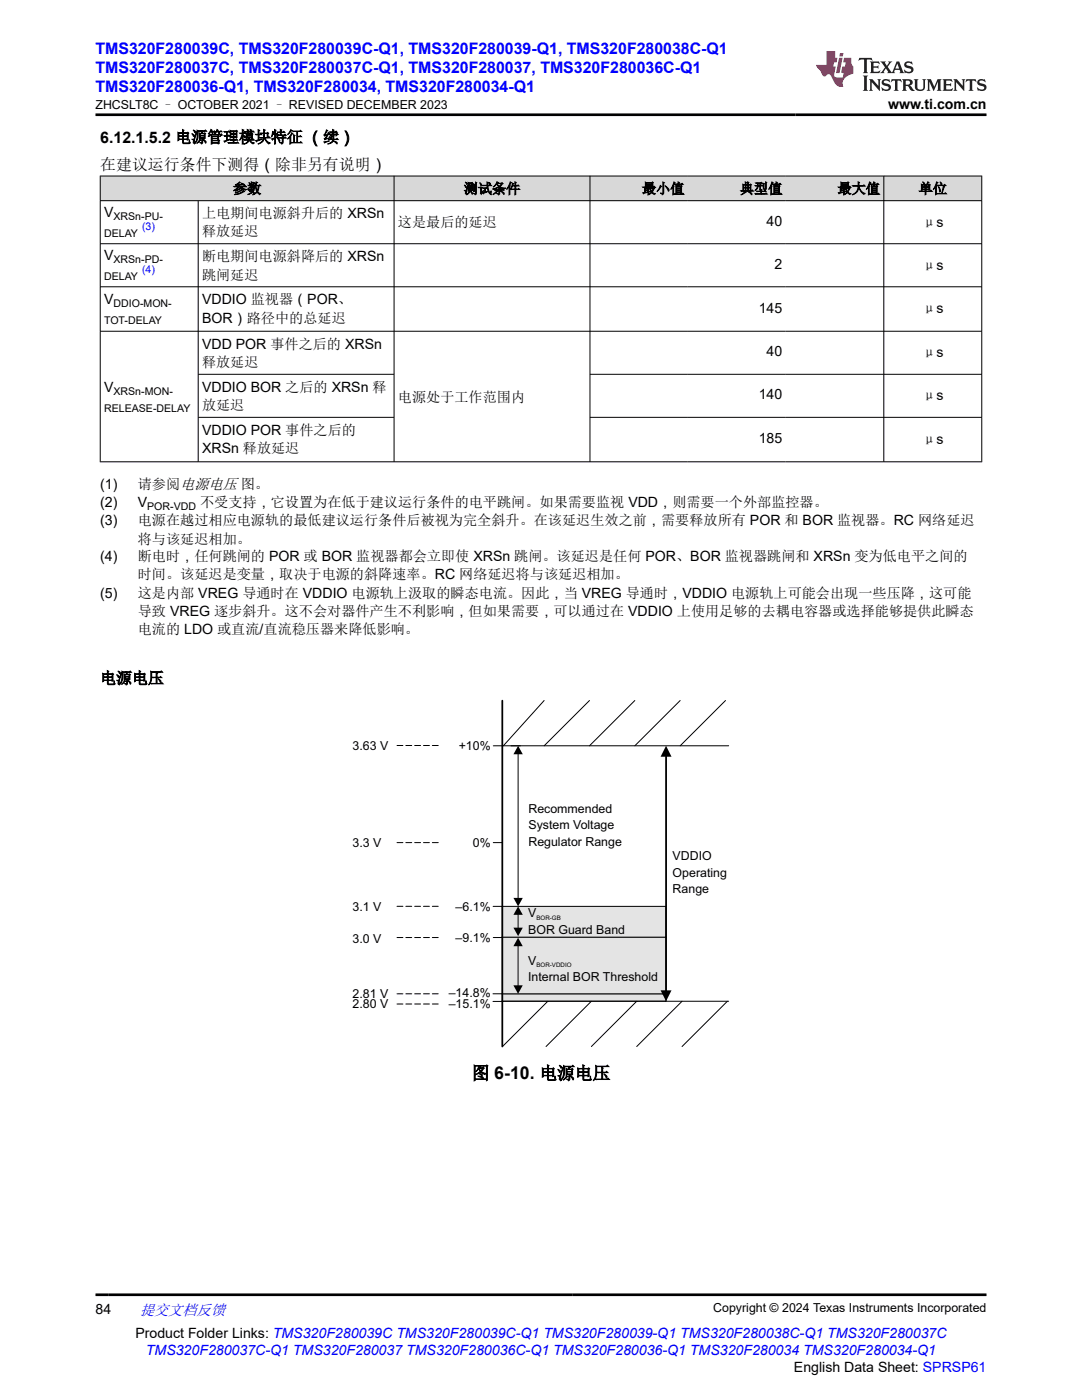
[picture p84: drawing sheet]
<svg xmlns="http://www.w3.org/2000/svg" width="216mm" height="279mm" viewBox="0 0 216 279" stroke-linecap="round" stroke-linejoin="round" font-family="sans-serif">
<defs><g id="words">
<text font-size="3.5" x="94.1" y="215.4">图 6-10. 电源电压</text>
<g font-size="3.2" fill="#00f">
<text x="19" y="10.7">TMS320F280039C, TMS320F280039C-Q1, TMS320F280039-Q1, TMS320F280038C-Q1</text>
<text x="19" y="14.5">TMS320F280037C, TMS320F280037C-Q1, TMS320F280037, TMS320F280036C-Q1</text>
<text x="19" y="18.3">TMS320F280036-Q1, TMS320F280034, TMS320F280034-Q1</text>
</g>
<g font-size="3.2">
<text x="20" y="28.4">6.12.1.5.2 电源管理模块特征 （续）</text>
<text x="20" y="34">在建议运行条件下测得（除非另有说明）</text>
<text x="20" y="136.4">电源电压</text>
</g>
<text font-size="3" fill="#00f" x="27.9" y="262.4">提交文档反馈</text>
<g font-size="2.8">
<text x="177.2" y="21.7">www.ti.com.cn</text>
<text x="46.5" y="38.6">参数</text>
<text x="92.5" y="38.6">测试条件</text>
<text x="128.1" y="38.6">最小值</text>
<text x="147.6" y="38.6">典型值</text>
<text x="167.1" y="38.6">最大值</text>
<text x="183.3" y="38.6">单位</text>
<text x="20.8" y="43.4">V</text>
<text x="40.3" y="43.5">上电期间电源斜升后的 XRSn</text>
<text x="40.3" y="47.2">释放延迟</text>
<text x="79.4" y="45.4">这是最后的延迟</text>
<text x="153" y="45.1">40</text>
<text x="184" y="45.2">μs</text>
<text x="20.8" y="52">V</text>
<text x="40.3" y="52.1">断电期间电源斜降后的 XRSn</text>
<text x="154.5" y="53.7">2</text>
<text x="184" y="53.8">μs</text>
<text x="40.3" y="55.8">跳闸延迟</text>
<text x="20.8" y="60.7">V</text>
<text x="40.3" y="60.7">VDDIO 监视器（POR、</text>
<text x="40.3" y="64.4">BOR）路径中的总延迟</text>
<text x="151.4" y="62.4">145</text>
<text x="184" y="62.5">μs</text>
<text x="40.3" y="69.6">VDD POR 事件之后的 XRSn</text>
<text x="153" y="71.1">40</text>
<text x="184" y="71.3">μs</text>
<text x="40.3" y="73.3">释放延迟</text>
<text x="20.8" y="78.2">V</text>
<text x="40.3" y="78.2">VDDIO BOR 之后的 XRSn 释</text>
<text x="40.3" y="81.8">放延迟</text>
<text x="79.4" y="80.2">电源处于工作范围内</text>
<text x="151.4" y="79.7">140</text>
<text x="184" y="79.9">μs</text>
<text x="40.3" y="86.8">VDDIO POR 事件之后的</text>
<text x="151.4" y="88.5">185</text>
<text x="184" y="88.6">μs</text>
<text x="40.3" y="90.4">XRSn 释放延迟</text>
<text x="20" y="97.5">(1)</text>
<text x="20" y="101.2">(2)</text>
<text x="27.5" y="97.5">请参阅电源电压 图。</text>
<text x="27.5" y="101.2">V</text>
<text x="39.9" y="101.2">不受支持，它设置为在低于建议运行条件的电平跳闸。如果需要监视 VDD，则需要一个外部监控器。</text>
<text x="20" y="104.9">(3)</text>
<text x="27.5" y="104.9">电源在越过相应电源轨的最低建议运行条件后被视为完全斜升。在该延迟生效之前，需要释放所有 POR 和 BOR 监视器。RC 网络延迟</text>
<text x="20" y="111.9">(4)</text>
<text x="27.5" y="108.5">将与该延迟相加。</text>
<text x="27.5" y="111.9">断电时，任何跳闸的 POR 或 BOR 监视器都会立即使 XRSn 跳闸。该延迟是任何 POR、BOR 监视器跳闸和 XRSn 变为低电平之间的</text>
<text x="20" y="119.3">(5)</text>
<text x="27.5" y="115.6">时间。该延迟是变量，取决于电源的斜降速率。RC 网络延迟将与该延迟相加。</text>
<text x="27.5" y="119.3">这是内部 VREG 导通时在 VDDIO 电源轨上汲取的瞬态电流。因此，当 VREG 导通时，VDDIO 电源轨上可能会出现一些压降，这可能</text>
<text x="27.5" y="122.9">导致 VREG 逐步斜升。这不会对器件产生不利影响，但如果需要，可以通过在 VDDIO 上使用足够的去耦电容器或选择能够提供此瞬态</text>
<text x="27.5" y="126.6">电流的 LDO 或直流/直流稳压器来降低影响。</text>
<text x="19" y="262.1">84</text>
<text x="27" y="266.9">Product Folder Links: TMS320F280039C TMS320F280039C-Q1 TMS320F280039-Q1 TMS320F280038C-Q1 TMS320F280037C</text>
<text x="158.4" y="273.7">English Data Sheet: SPRSP61</text>
</g>
<text font-size="2.8" fill="#00f" x="29.1" y="270.3">TMS320F280037C-Q1 TMS320F280037 TMS320F280036C-Q1 TMS320F280036-Q1 TMS320F280034 TMS320F280034-Q1</text>
<g font-size="2.5">
<text x="19" y="21.8">ZHCSLT8C – OCTOBER 2021 – REVISED DECEMBER 2023</text>
<text x="70.4" y="149.7">3.63 V</text>
<text x="91.5" y="149.6">+10%</text>
<text x="105.4" y="162.2">Recommended</text>
<text x="105.4" y="165.5">System Voltage</text>
<text x="70.4" y="169">3.3 V</text>
<text x="94.3" y="169">0%</text>
<text x="105.4" y="168.8">Regulator Range</text>
<text x="134.2" y="171.7">VDDIO</text>
<text x="134.2" y="175">Operating</text>
<text x="134.2" y="178.3">Range</text>
<text x="70.4" y="181.7">3.1 V</text>
<text x="90.9" y="181.7">–6.1%</text>
<text x="105.4" y="183">V</text>
<text x="70.4" y="188.2">3.0 V</text>
<text x="90.9" y="188">–9.1%</text>
<text x="105.4" y="186.4">BOR Guard Band</text>
<text x="105.4" y="192.5">V</text>
<text x="105.4" y="195.8">Internal BOR Threshold</text>
<text x="70.4" y="201.2">2.80 V</text>
<text x="70.4" y="199.2">2.81 V</text>
<text x="89.5" y="201.2">–15.1%</text>
<text x="89.5" y="199">–14.8%</text>
<text x="142.3" y="261.8">Copyright © 2024 Texas Instruments Incorporated</text>
</g>
<g font-size="2.1">
<text x="20.8" y="47.3">DELAY</text>
<text x="22.6" y="43.9">XRSn-PU-</text>
<text x="22.6" y="52.5">XRSn-PD-</text>
<text x="20.8" y="55.9">DELAY</text>
<text x="20.8" y="64.7">TOT-DELAY</text>
<text x="22.6" y="61.3">DDIO-MON-</text>
<text x="20.8" y="82.1">RELEASE-DELAY</text>
<text x="22.6" y="78.7">XRSn-MON-</text>
<text x="29.4" y="101.8">POR-VDD</text>
</g>
<g font-size="2.1" fill="#00f">
<text x="28.3" y="45.8">(3)</text>
<text x="28.3" y="54.4">(4)</text>
</g>
<g font-size="1.2">
<text x="107" y="183.5">BOR-GB</text>
<text x="107" y="193">BOR-VDDIO</text>
</g>
</g></defs>
<g fill="#d8d8d8">
<path d="M20 35.1h175.9v5h-175.9z" fill-rule="evenodd"/>
<path d="M20.1 35.2h58.5v4.8h-58.5z" fill-rule="evenodd"/>
<path d="M78.7 35.2h39v4.8h-39z" fill-rule="evenodd"/>
<path d="M117.8 35.2h19.5v4.8h-19.5z" fill-rule="evenodd"/>
<path d="M137.3 35.2h19.5v4.8h-19.5z" fill-rule="evenodd"/>
<path d="M156.8 35.2h19.5v4.8h-19.5z" fill-rule="evenodd"/>
<path d="M176.4 35.2h19.4v4.8h-19.4z" fill-rule="evenodd"/>
</g>
<g fill="none" stroke="#000" stroke-width=".2">
<path d="M19.9 35.1h176.1M20 35.1v57.1M78.6 35.1v57.1M117.7 35.1v57.1M176.4 35.1v57.1M195.9 35.1v57.1M19.9 40.1h176.1M19.9 48.6h176.1M19.9 57.2h176.1M39.5 40.1v52.1M19.9 66.1h176.1M39.5 74.7h39.2"/>
<path d="M117.7 74.7h78.3M19.9 92.2h176.1M39.5 83.3h39.2M117.7 83.3h78.3"/>
</g>
<path d="M100.2 198.3h32.7v1.5h-32.7z" fill="#e4e4e4"/>
<path d="M100.2 198.3h32.7v1.5h-32.7z" fill="none" stroke="#000" stroke-width=".2"/>
<path d="M100.2 180.9h32.7v6.2h-32.7z" fill="#e4e4e4"/>
<path d="M100.2 180.9h32.7v6.2h-32.7z" fill="none" stroke="#000" stroke-width=".2"/>
<path d="M100.2 187.1h32.7v11.2h-32.7z" fill="#e4e4e4"/>
<g fill="none" stroke="#000" stroke-width=".2">
<path d="M108.6 139.8l-8.2 9M117.6 139.8l-9 9M126.7 139.8l-9.1 9M135.7 139.8l-9 9M144.8 139.8l-9.1 9M103.4 150.4v28.9M145.4 148.8h-47M98.4 168.2h1.8M98.4 199.9h1.8M98.4 198.3h1.8M98.4 180.9h1.8M98.4 187.1h1.8"/>
<path d="M100.2 187.1h32.7v11.2h-32.7zM100.2 199.8h45.2M103.4 188.7v8.1M103.4 182.4v2.9M109.3 199.8l-9 9.1M118 199.8l-9 9.1M127 199.8l-9 9.1M136.1 199.8l-9.1 9.1M145.1 199.8l-9 9.1"/>
</g>
<path d="M100.2 139.8v69.1M132.9 150.9v46.9" fill="none" stroke="#000" stroke-width=".35"/>
<path d="M103.4 148.8l.9 1.7h-1.8zM132.9 148.8l1.1 2.2h-2.2zM102.5 179.2h1.8l-.9 1.7zM103.4 187.1l.9 1.7h-1.9zM102.4 196.6h1.9l-.9 1.7zM103.4 180.9l.9 1.7h-1.8zM102.5 185.1h1.8l-.9 1.7zM131.8 197.6h2.2l-1.1 2.2z" fill="#000"/>
<path d="M79.2 148.8h8.5M79.2 168.2h8.5M79.2 187.1h8.5M79.2 198.3h8.5M79.2 180.9h8.5M79.2 200.4h8.5" fill="none" stroke="#000" stroke-width=".2" stroke-dasharray="1.2 .6"/>
<path d="M171.5 11.6l-.2 .5 .5-.2h.6v.1v2.2l-.2 .4h1l-.2-.4v-2.2v-.1h.5l.5 .2-.1-.5zM173.6 12.3l.2 .4v1.5l-.2 .4h1.9l.1-.6a1.08 1.08 0 0 1-1.3 .2v-.7h.6l.4 .2v-.7l-.4 .2h-.6v-.5l.2-.2a1 1 0 0 1 1 .3l-.1-.5zM175.7 12.3l.9 1.1-1 1.2h.9l-.2-.2 .5-.8 .4 .8-.2 .2h1.6l-.2-.2 .2-.5h.9l.1 .5-.1 .2h.9l-.2-.3-.8-2h-.5l-.9 2.2-.9-1.1 .9-1.1h-.8l.2 .2-.4 .6-.4-.6 .2-.2zM179 12.7l.4 1h-.7zM180.7 12.4a.65 .65 0 0 0-.2 .7 .65 .65 0 0 0 .6 .5l.6 .1 .1 .3a.79 .79 0 0 1-.7 .4 .79 .79 0 0 1-.7-.5l.1 .7 .2-.1a.93 .93 0 0 0 1.1 .1 .93 .93 0 0 0 .4-1 1.46 1.46 0 0 0-1.2-.6l-.1-.3a1.09 1.09 0 0 1 1.2 .2l-.2-.6-.1 .1-.5-.2zM172.2 15.1l.2 .4v2.2l-.2 .4h1l-.2-.4v-2.2l.2-.4zM173.4 15.8l.2 .4v1.5l-.2 .4h.8l-.3-.4 .1-1.3 1.6 1.8v-2l.2-.4h-.7l.1 .2 .1 1.1-1.2-1.3zM176.2 15.9a.65 .65 0 0 0-.2 .8 .65 .65 0 0 0 .6 .4l.6 .2 .1 .2a.79 .79 0 0 1-.7 .4 .79 .79 0 0 1-.7-.5l.1 .7 .2-.1a.93 .93 0 0 0 1.1 .1 .93 .93 0 0 0 .4-.9 1.46 1.46 0 0 0-1.2-.6l-.1-.4a1.09 1.09 0 0 1 1.2 .2l-.1-.6-.2 .1-.5-.1zM177.9 15.8l-.1 .6a.63 .63 0 0 1 .8-.3v1.6l-.3 .4h1l-.2-.4v-1.6a.66 .66 0 0 1 .8 .3l-.1-.6zM180 15.8l.2 .4v1.5l-.2 .4h1l-.2-.2-.1-.7h.5l.1 .2a.79 .79 0 0 0 1.2 .6l-1-.9a.61 .61 0 0 0 .6-.6 .61 .61 0 0 0-.5-.7zM180.8 16.1h.1a.47 .47 0 0 1 .5 .1 .47 .47 0 0 1 .1 .5l-.1 .1-.7 .1zM182.3 15.8l.2 .2a2.27 2.27 0 0 0 .4 2 1.04 1.04 0 0 0 1.7-.7v-1.3l.2-.2h-.8l.2 .4v1.1a.6 .6 0 0 1-.6 .6 .6 .6 0 0 1-.6-.6v-1.1l.3-.4zM184.9 15.8l.2 .4v1.5l-.2 .4h.8l-.3-.4v-1.4l.9 1.9 .9-1.9v1.4l-.3 .4h1l-.2-.4v-1.5l.2-.4h-.8l-.7 1.5-.6-1.5zM188.1 15.8l.2 .4v1.5l-.2 .4h1.9l.1-.6a1.09 1.09 0 0 1-1.3 .2v-.7h.6l.4 .2v-.6l-.4 .2h-.6v-.6l.2-.1a1.01 1.01 0 0 1 1 .3l-.1-.6zM190.2 15.8l.3 .4v1.5l-.3 .4h.8l-.2-.4v-1.3l1.6 1.8v-2l.2-.4h-.7l.2 .2v1.1l-1.2-1.3zM192.8 15.8l-.1 .6a.63 .63 0 0 1 .8-.3v1.6l-.3 .4h1l-.2-.4v-1.6a.66 .66 0 0 1 .8 .3l-.1-.6zM195.2 15.9a.65 .65 0 0 0-.2 .8 .65 .65 0 0 0 .6 .4l.6 .2 .2 .2a.79 .79 0 0 1-.7 .4 .79 .79 0 0 1-.7-.5l.1 .7 .2-.1a.93 .93 0 0 0 1 .1 .93 .93 0 0 0 .5-.9 1.46 1.46 0 0 0-1.3-.6v-.4a1.09 1.09 0 0 1 1.2 .2l-.2-.6-.2 .1-.5-.1z" fill="#231f20"/>
<path d="M164.9 10.2v2.8h-2l.1 .3 .8 1a.95 .95 0 0 0 1 .9 .59 .59 0 0 1 .5-.4 .59 .59 0 0 1 .5 .4l.4 .7a1.59 1.59 0 0 0 2.1 1.4 1.61 1.61 0 0 1 1-2.3l1-.3-.1-1.5a1.59 1.59 0 0 1-.3-1.7h-1.5l-.2 .9h.6l-.2 .9h-.5l-.2 1v.2l.4 .1-.1 .9h-.7a.73 .73 0 0 1-1-.7l.3-1.5h-.5l.1-.9h.5l.2-.9h-.5v-1.3zM167.4 11.5l-.6 3.1h.7l.6-3.1zM167.6 10.6l-.1 .6h.7l.1-.6z" fill="#ed1c24"/>
<path d="M19 22.9h177.8M19 258.4h177.8" fill="none" stroke="#000" stroke-width=".53"/>
<use href="#words"/>
</svg>
